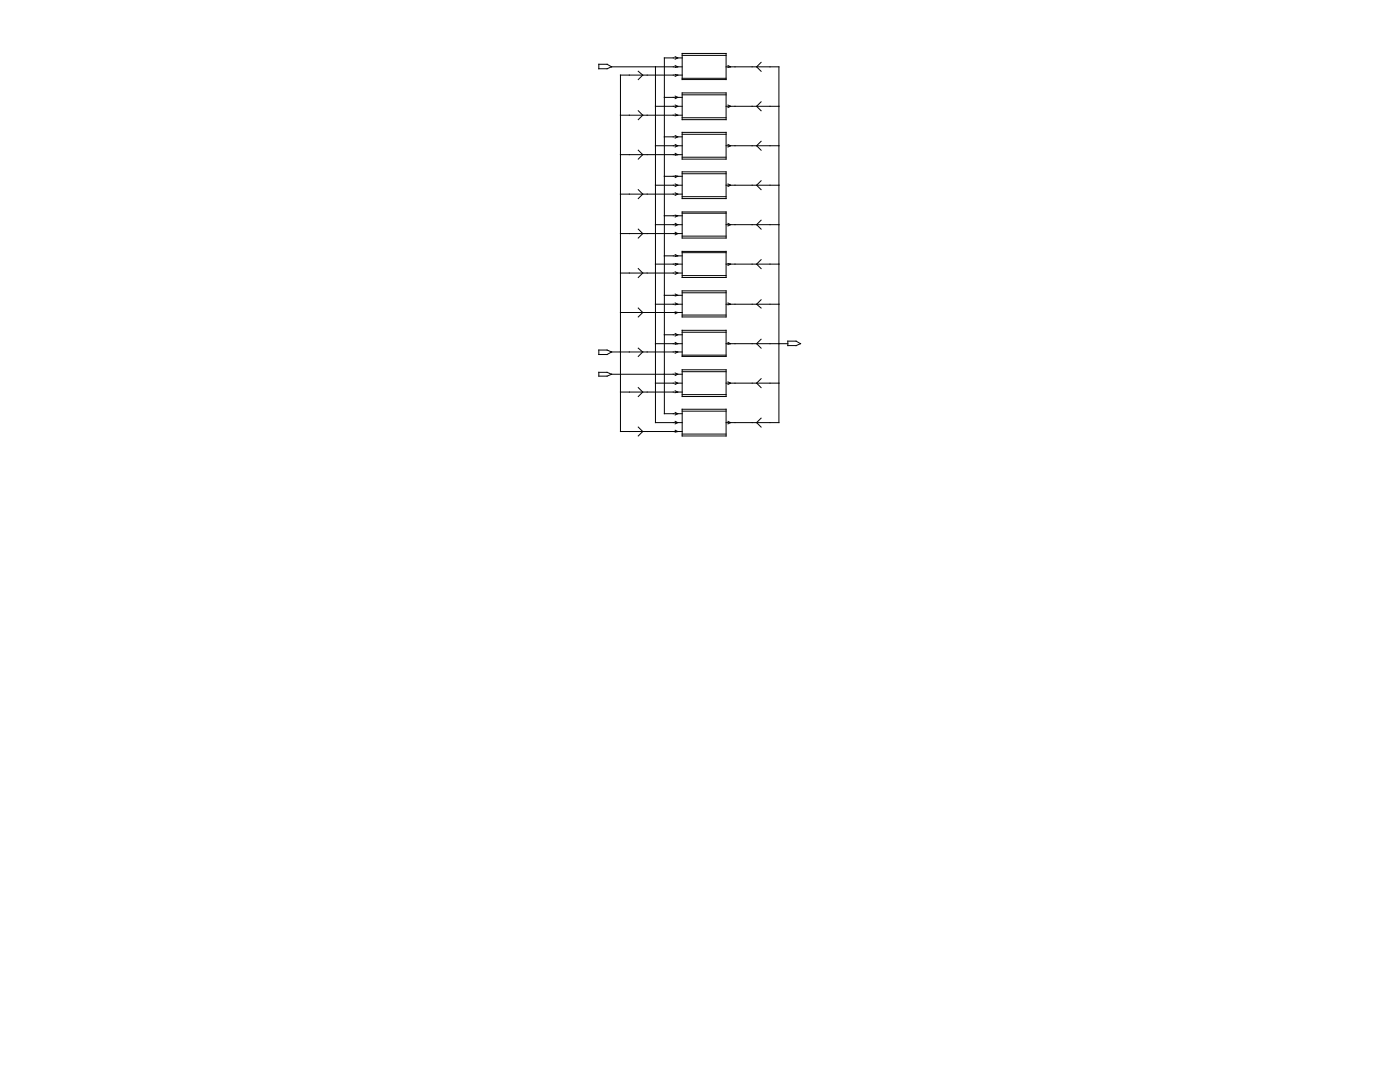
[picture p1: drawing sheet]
<svg xmlns="http://www.w3.org/2000/svg" width="279mm" height="216mm" viewBox="0 0 279 216" stroke-linecap="round" stroke-linejoin="round" font-family="sans-serif">
<g fill="none" stroke="#000" stroke-width=".2">
<path d="M119.5 12.8h1.7l.8 .5-.8 .4h-1.7zM122 13.3h14.1M127.4 14.2l.9 .8-.9 .9M130.8 13.3v71h5.3M132.6 19.4h3.5M134.7 19.2l.6 .2-.6 .3M134.7 11.3l.6 .3-.6 .2M134.7 13.1l.6 .2-.6 .2M134.7 14.9l.6 .1-.6 .2M136.1 10.7h8.8v5.2h-8.8zM136.1 18.5h8.8v5.4h-8.8zM136.1 18.9h8.8"/>
<path d="M136.1 11h8.8M136.1 15.6h8.8M136.1 15h-12.3v71.1h12.3M136.1 11.6h-3.5v71h3.5M144.9 13.3h10.5v71h-10.5M145.3 13.1l.5 .2-.5 .2M151.9 12.4l-.9 .9 .9 .9M123.8 38.7h12.3M123.8 30.9h12.3M123.8 23h12.3M127.4 37.8l.9 .9-.9 .9M127.4 30l.9 .9-.9 .8"/>
<path d="M127.4 22.1l.9 .9-.9 .9M130.8 37h5.3M130.8 29.1h5.3M130.8 21.2h5.3M132.6 35.2h3.5M132.6 27.3h3.5M134.7 35.1l.6 .1-.6 .2M134.7 36.7l.6 .3-.6 .2M134.7 38.5l.6 .2-.6 .3M134.7 27.1l.6 .2-.6 .3M134.7 28.8l.6 .3-.6 .2M134.7 30.6l.6 .3-.6 .1"/>
<path d="M134.7 21l.6 .2-.6 .3M134.7 22.7l.6 .3-.6 .1M136.1 26.4h8.8v5.3h-8.8zM136.1 34.3h8.8v5.3h-8.8zM136.1 34.7h8.8M136.1 39.2h8.8M136.1 26.8h8.8M136.1 31.4h8.8M136.1 23.5h8.8M144.9 37h10.5M144.9 29.1h10.5M144.9 21.2h10.5"/>
<path d="M145.3 36.7l.5 .3-.5 .2M145.3 28.8l.5 .3-.5 .2M145.3 21l.5 .2-.5 .3M151.9 36.1l-.9 .9 .9 .8M151.9 28.2l-.9 .9 .9 .9M151.9 20.3l-.9 .9 .9 .9M123.8 54.5h12.3M123.8 46.6h12.3M127.4 53.6l.9 .9-.9 .9M127.4 45.7l.9 .9-.9 .9M130.8 52.7h5.3M130.8 44.8h5.3"/>
<path d="M132.6 58.9h3.5M132.6 51.1h3.5M132.6 43.1h3.5M134.7 58.7l.6 .2-.6 .2M134.7 50.8l.6 .3-.6 .1M134.7 52.6l.6 .1-.6 .3M134.7 54.2l.6 .3-.6 .2M134.7 42.9l.6 .2-.6 .2M134.7 44.6l.6 .2-.6 .3M134.7 46.4l.6 .2-.6 .3M136.1 42.3h8.8v5.2h-8.8zM136.1 50.2h8.8v5.2h-8.8z"/>
<path d="M136.1 58h8.8v5.2h-8.8zM136.1 58.4h8.8M136.1 50.4h8.8M136.1 55h8.8M136.1 42.5h8.8M136.1 47.1h8.8M144.9 52.7h10.5M144.9 44.8h10.5M145.3 52.6l.5 .1-.5 .3M145.3 44.6l.5 .2-.5 .3M151.9 59.8l-.9 .9 .9 .8M151.9 51.8l-.9 .9 .9 .9"/>
<path d="M151.9 43.9l-.9 .9 .9 .9M119.5 74.3h1.7l.8 .4-.8 .4h-1.7zM119.5 69.9h1.7l.8 .3-.8 .5h-1.7zM122 70.2h14.1M122 74.7h14.1M123.8 62.4h12.3M123.8 78.2h12.3M127.4 69.5l.9 .7-.9 .9M127.4 61.5l.9 .9-.9 .8M127.4 77.3l.9 .9-.9 .9M130.8 68.6h5.3M130.8 60.7h5.3"/>
<path d="M130.8 76.5h5.3M132.6 66.8h3.5M134.7 74.4l.6 .3-.6 .2M134.7 76.2l.6 .3-.6 .2M134.7 78l.6 .2-.6 .2M134.7 66.5l.6 .3-.6 .3M134.7 68.3l.6 .3-.6 .1M134.7 70.1l.6 .1-.6 .3M134.7 60.5l.6 .2-.6 .1M134.7 62.2l.6 .2-.6 .2M136.1 65.9h8.8v5.2h-8.8zM136.1 73.8h8.8v5.3h-8.8z"/>
<path d="M136.1 74.2h8.8M136.1 78.7h8.8M136.1 66.3h8.8M136.1 70.9h8.8M136.1 62.9h8.8M144.9 68.6h12.3M144.9 60.7h10.5M144.9 76.5h10.5M145.3 76.2l.5 .3-.5 .2M145.3 68.3l.5 .3-.5 .1M145.3 60.5l.5 .2-.5 .1M151.9 67.7l-.9 .9 .9 .9"/>
<path d="M151.9 75.6l-.9 .9 .9 .8M157.2 68.1h1.7l.9 .5-.9 .4h-1.7zM127.4 85.2l.9 .9-.9 .9M134.7 82.3l.6 .3-.6 .2M134.7 84.1l.6 .2-.6 .3M134.7 85.9l.6 .2-.6 .1M136.1 81.7h8.8v5.3h-8.8zM136.1 82h8.8M136.1 86.6h8.8M145.3 84.1l.5 .2-.5 .3M151.9 83.4l-.9 .9 .9 .9"/>
</g>
</svg>
